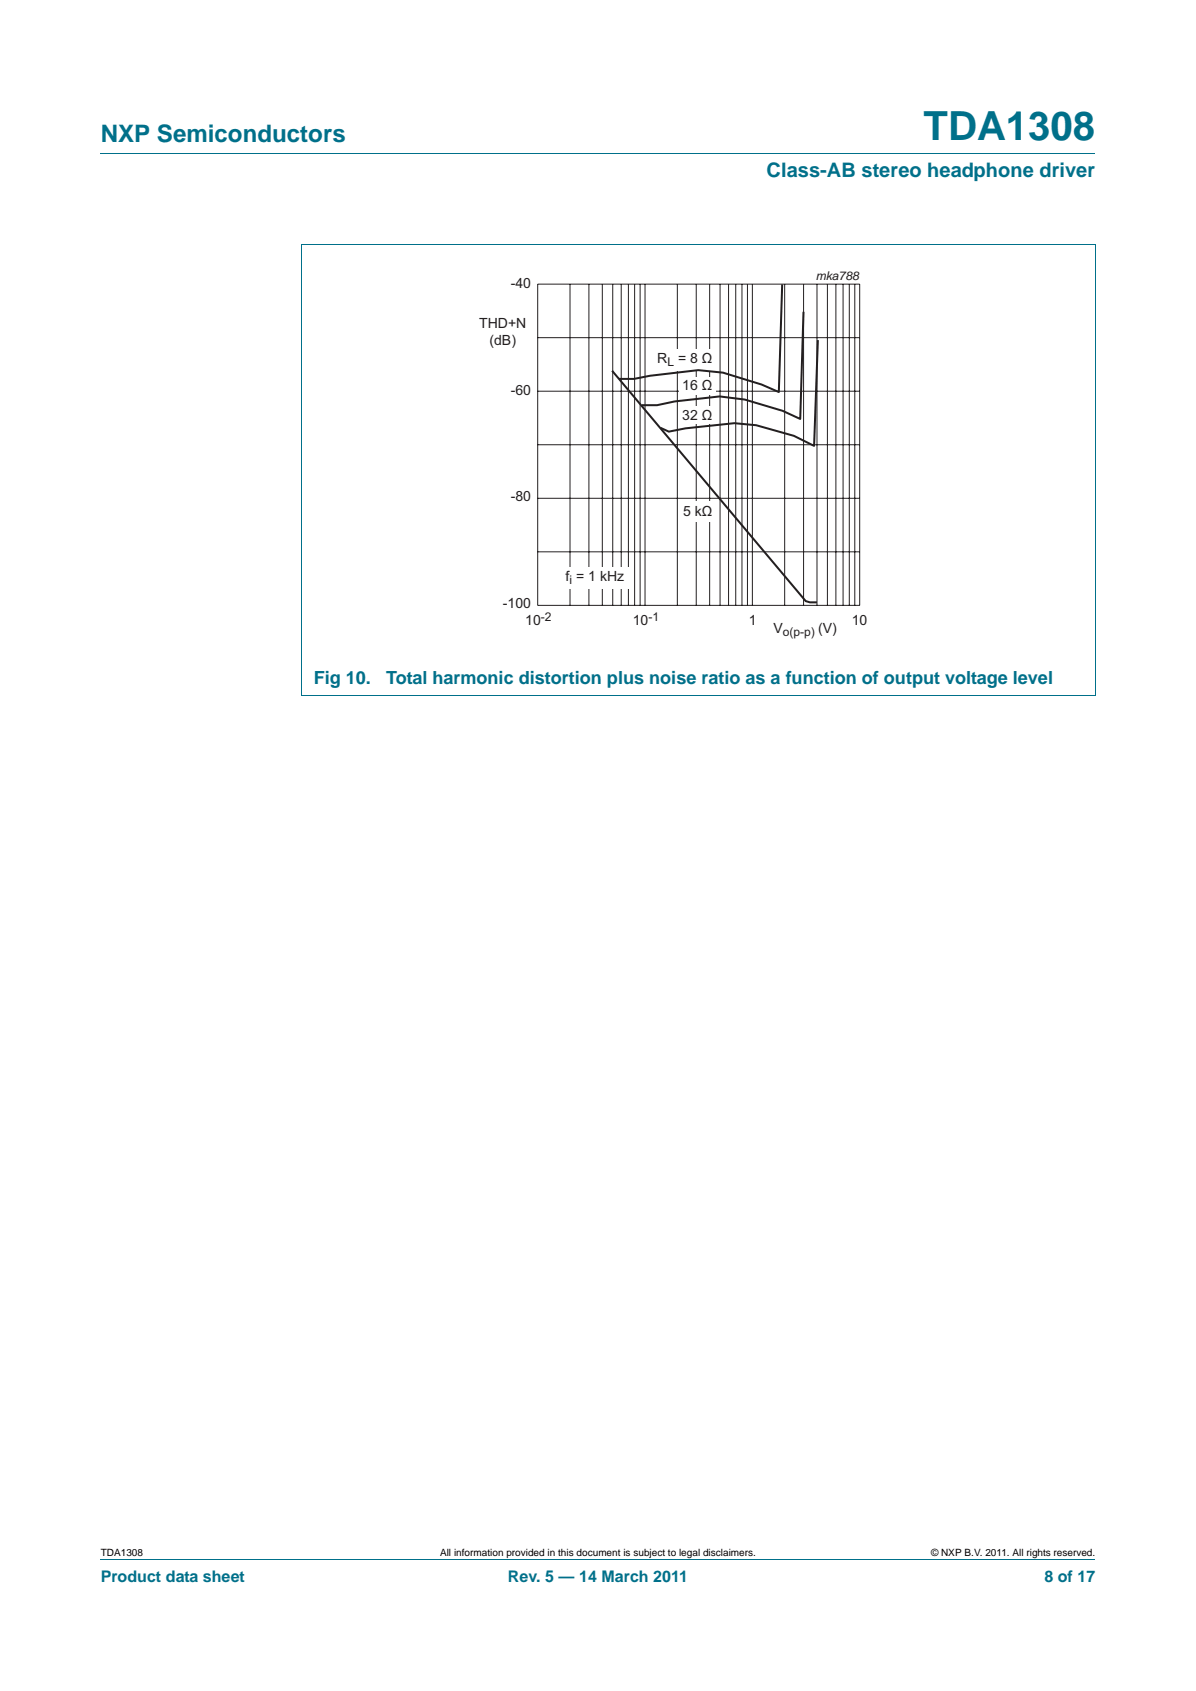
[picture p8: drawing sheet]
<svg xmlns="http://www.w3.org/2000/svg" width="210mm" height="297mm" viewBox="0 0 210 297" stroke-linecap="round" stroke-linejoin="round" font-family="sans-serif">
<defs><g id="words">
<text font-size="7" fill="#00708a" x="162.1" y="24.6">TDA1308</text>
<text font-size="4.2" fill="#00708a" x="17.7" y="24.9">NXP Semiconductors</text>
<text font-size="3.5" fill="#00708a" x="134.6" y="31.1">Class-AB stereo headphone driver</text>
<g font-size="3.2" fill="#00708a">
<text x="55.1" y="120.1">Fig 10.</text>
<text x="67.8" y="120.1">Total harmonic distortion plus noise ratio as a function of output voltage level</text>
</g>
<g font-size="2.8" fill="#00708a">
<text x="17.7" y="277.9">Product data sheet</text>
<text x="89.2" y="277.9">Rev. 5 — 14 March 2011</text>
<text x="183.4" y="277.9">8 of 17</text>
</g>
<g font-size="2.5" fill="#231f20">
<text x="89.7" y="50.7">-40</text>
<text x="84.1" y="57.7">THD+N</text>
<text x="85.9" y="60.7">(dB)</text>
<text x="115.4" y="63.8">R</text>
<text x="119" y="63.8">= 8 Ω</text>
<text x="89.7" y="69.4">-60</text>
<text x="119.8" y="68.6">16 Ω</text>
<text x="119.8" y="73.8">32 Ω</text>
<text x="89.7" y="88">-80</text>
<text x="119.9" y="90.6">5 kΩ</text>
<text x="88.3" y="106.7">-100</text>
<text x="99.3" y="102.1">f</text>
<text x="101.2" y="102.1">= 1 kHz</text>
<text x="92.2" y="109.8">10</text>
<text x="111.1" y="109.8">10</text>
<text x="131.5" y="109.8">1</text>
<text x="135.8" y="111.2">V</text>
<text x="143.7" y="111.2">(V)</text>
<text x="149.5" y="109.8">10</text>
</g>
<g font-size="2.1" fill="#231f20">
<text x="143.2" y="49.1">mka788</text>
<text x="117.2" y="64.3">L</text>
<text x="100" y="102.6">i</text>
<text x="95" y="109.1">-2</text>
<text x="113.9" y="109.1">-1</text>
<text x="137.4" y="111.7">o(p-p)</text>
</g>
<g font-size="1.8">
<text x="17.7" y="273.3">TDA1308</text>
<text x="77.3" y="273.3">All information provided in this document is subject to legal disclaimers.</text>
<text x="163.5" y="273.3">© NXP B.V. 2011. All rights reserved.</text>
</g>
</g></defs>
<path d="M17.7 27h174.6M52.9 42.9h139.4M53 42.9v79.3M192.3 42.9v79.3M52.9 122.2h139.4M17.7 273.9h174.6" fill="none" stroke="#00708a" stroke-width=".18"/>
<path d="M81.7 47.1h81.9v66.3h-81.9z" fill="none" stroke="#fff" stroke-width=".18"/>
<g fill="none" stroke="#231f20" stroke-width=".18">
<path d="M94.4 59.3h56.5M94.4 49.9h56.5v56.4h-56.5zM100.1 49.9v56.4M103.4 49.9v56.4M105.7 49.9v56.4M107.6 49.9v56.4M109.1 49.9v56.4M110.3 49.9v56.4M111.4 49.9v56.4M112.4 49.9v56.4M113.2 49.9v56.4M118.9 49.9v56.4"/>
<path d="M122.2 49.9v56.4M124.6 49.9v56.4M126.4 49.9v56.4M127.9 49.9v56.4M129.2 49.9v56.4M130.3 49.9v56.4M131.2 49.9v56.4M132.1 49.9v56.4M137.8 49.9v56.4M141.1 49.9v56.4M143.4 49.9v56.4M145.3 49.9v56.4"/>
<path d="M146.8 49.9v56.4M148 49.9v56.4M149.1 49.9v56.4M150.1 49.9v56.4M94.4 68.7h56.5M94.4 78.1h56.5M94.4 87.5h56.5M94.4 96.9h56.5"/>
</g>
<g fill="#fff">
<path d="M113.8 61.3h12v3.7h-12z"/>
<path d="M119.3 66.2h6.4v3.1h-6.4z"/>
<path d="M119.3 71.4h6.4v3.1h-6.4z"/>
<path d="M98.2 99.6h12.5v3.8h-12.5z"/>
<path d="M119.4 88.1h6.3v3.5h-6.3z"/>
</g>
<path d="M137.3 50l-.6 18.9-3-1.4-6.8-2-4.3-.5-8.5 1-2.8 .6h-2.6M141.1 54.8l-.6 18.8-3.1-1.4-6.6-2-4.5-.6-7.8 .9-3.1 .7h-2.7M143.6 59.7l-.7 18.6-3.5-1.7-6.6-1.9-3.9-.4-8.5 .9-3 .6-1.4-.6M107.5 65.1l34 40.5 .7 .2h1.2" fill="none" stroke="#231f20" stroke-width=".35"/>
<use href="#words"/>
</svg>
